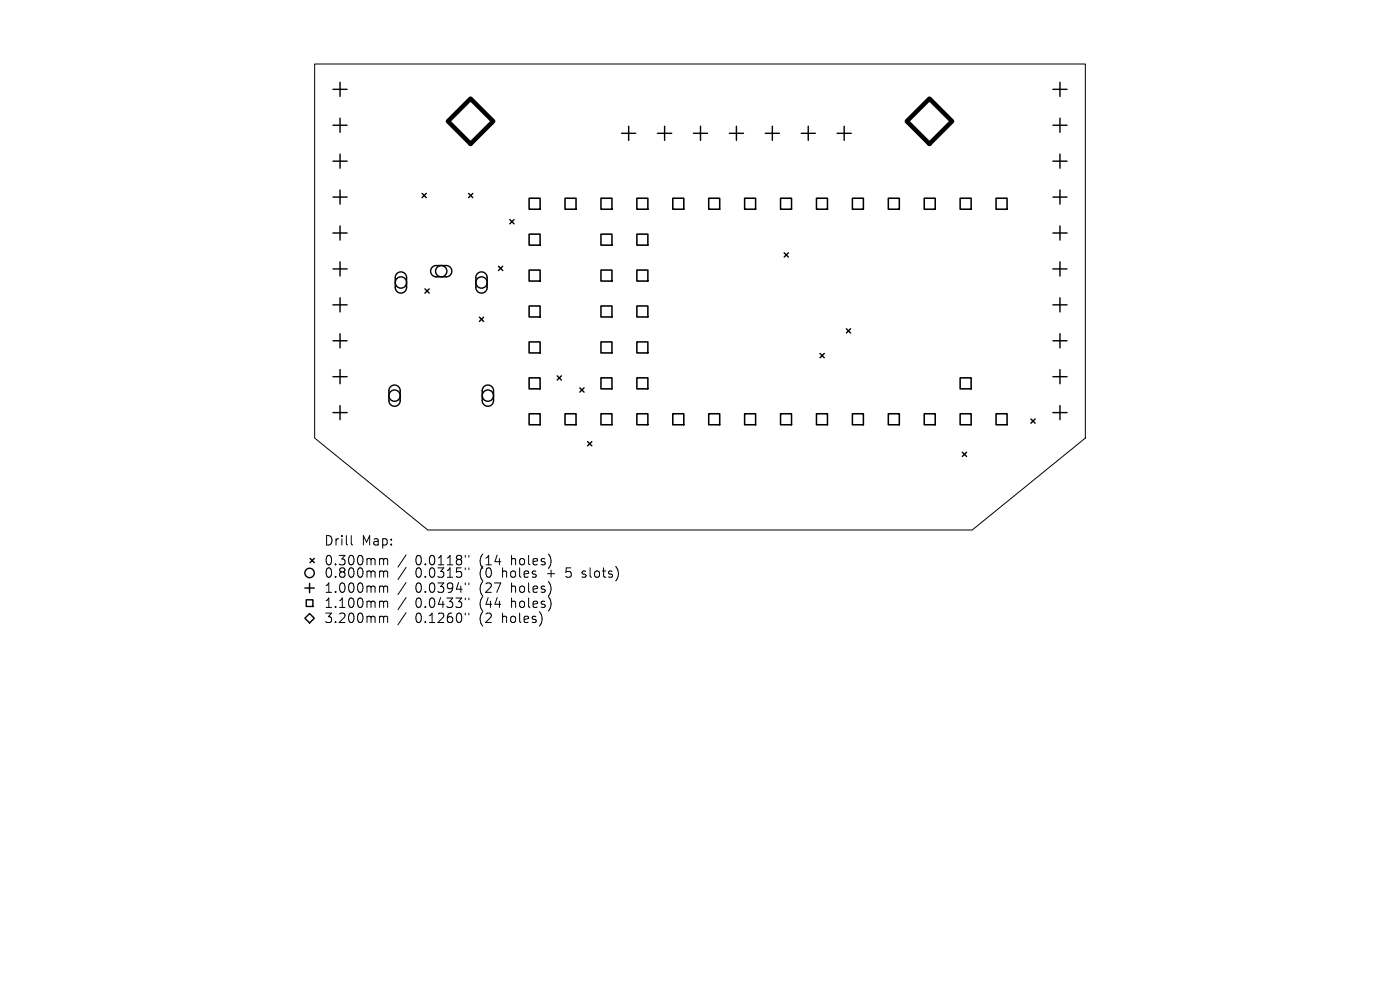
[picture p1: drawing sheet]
<svg xmlns="http://www.w3.org/2000/svg" width="297mm" height="210mm" viewBox="0 0 297 210" stroke-linecap="round" stroke-linejoin="round" font-family="sans-serif">
<defs><g id="words">
<g font-size="2.8">
<text x="68.7" y="116">Drill</text>
<text x="76.7" y="116">Map:</text>
<text x="68.7" y="120.2">0.300mm</text>
<text x="68.7" y="122.8">0.800mm</text>
<text x="88.1" y="120.2">0.0118&quot;</text>
<text x="88.1" y="122.8">0.0315&quot;</text>
<text x="101.8" y="120.2">(14</text>
<text x="101.8" y="122.8">(0</text>
<text x="106.8" y="122.8">holes</text>
<text x="108.7" y="120.2">holes)</text>
<text x="116.5" y="122.8">+</text>
<text x="120.7" y="122.8">5</text>
<text x="124.4" y="122.8">slots)</text>
<text x="68.7" y="126">1.000mm</text>
<text x="68.7" y="129.2">1.100mm</text>
<text x="88.1" y="126">0.0394&quot;</text>
<text x="88.1" y="129.2">0.0433&quot;</text>
<text x="101.8" y="126">(27</text>
<text x="101.8" y="129.2">(44</text>
<text x="108.7" y="126">holes)</text>
<text x="108.7" y="129.2">holes)</text>
<text x="68.7" y="132.4">3.200mm</text>
<text x="88.1" y="132.4">0.1260&quot;</text>
<text x="101.8" y="132.4">(2</text>
<text x="106.8" y="132.4">holes)</text>
</g>
</g></defs>
<g fill="none" stroke="#000" stroke-width=".21">
<path d="M66.8 13.6h163.5v79.3l-24 19.5h-115.5l-24-19.5zM74.5 113.6v1.7l.3 .3M80.8 118.5h.3l.3 .3M81.4 118.8l.3-.3 .4 .1 .1 1.2M81.4 118.8v1M86.1 117.7l-1.7 2.6M98.7 117.8v.4M99.5 117.8v.4M80.8 121.1h.3l.3 .3M80.8 124.3l.5 .1 .1 .2M80.8 127.5l.5 .1 .1 .2M80.8 130.7h.3l.3 .3"/>
<path d="M81.4 121.4v1.1M81.4 124.6v1.1M81.4 127.8v1.1M81.4 131v1.1M81.4 121.4l.3-.3 .4 .1 .1 1.3M81.4 124.6l.3-.3 .4 .1 .1 1.3M81.4 127.8l.3-.3 .4 .1 .1 1.3M81.4 131l.3-.3 .4 .1 .1 1.3M86.1 120.4l-1.7 2.5M86.1 123.6l-1.7 2.5M86.1 126.8l-1.7 2.5M86.1 130l-1.7 2.5"/>
<path d="M98.7 120.5v.3M98.7 123.7v.3M98.7 126.9v.3M98.7 130.1v.3M99.5 120.5v.3M99.5 123.7v.3M99.5 126.9v.3M99.5 130.1v.3M123.5 122.4l.2 .1M123.6 121.2v.5"/>
</g>
<g fill="none" stroke="#000" stroke-width=".3">
<path d="M70.6 18.9h3M72.1 17.4v3M223.4 18.9h3M224.9 17.4v3M70.6 26.6h3M70.6 34.2h3M72.1 25.1v3M72.1 32.7v3M131.9 28.3h3M133.4 26.8v3M139.5 28.3h3M141 26.8v3"/>
<path d="M147.1 28.3h3M148.6 26.8v3M154.7 28.3h3M156.2 26.8v3M162.3 28.3h3M163.8 26.8v3M170 28.3h3M171.5 26.8v3M177.6 28.3h3M179.1 26.8v3M223.4 26.6h3M223.4 34.2h3"/>
<path d="M224.9 25.1v3M224.9 32.7v3M70.6 41.8h3M70.6 49.4h3M70.6 57h3M72.1 40.3v3M72.1 47.9v3M72.1 55.5v3M84.2 58a1.2 1.2 0 0 1 1.3-.2 1.2 1.2 0 0 1 .8 1.1v2.1a1.2 1.2 0 0 1-1.2 1.2 1.2 1.2 0 0 1-1.2-1.2v-2.2zM89.5 41l.9 .9M90.4 41l-.9 .9M91.7 56.7l.7-.4h2.3a1.2 1.2 0 0 1 1.2 1.2 1.2 1.2 0 0 1-1.2 1.2h-2.1a1.2 1.2 0 0 1-1.2-.7 1.2 1.2 0 0 1 .3-1.3z"/>
<path d="M99.4 41l.9 .9M100.3 41l-.9 .9M101.3 58a1.2 1.2 0 0 1 1.3-.2 1.2 1.2 0 0 1 .8 1.1v2.1a1.2 1.2 0 0 1-1.2 1.2 1.2 1.2 0 0 1-1.2-1.2v-2.2zM105.8 56.5l.9 .9M106.7 56.5l-.9 .9M108.2 46.6l.9 .9M109.1 46.6l-.9 .9M166.4 53.6l.9 .9M167.3 53.6l-.9 .9M223.4 41.8h3M223.4 49.4h3M223.4 57h3"/>
<path d="M224.9 40.3v3M224.9 47.9v3M224.9 55.5v3M70.6 64.7h3M70.6 72.3h3M70.6 79.9h3M72.1 63.2v3M72.1 70.8v3M72.1 78.4v3M90.2 61.3l.9 .9M91.1 61.3l-.9 .9M101.7 67.3l.9 .9"/>
<path d="M102.6 67.3l-.9 .9M118.2 79.7l.9 .9M119.1 79.7l-.9 .9M174 75l.9 .9M174.9 75l-.9 .9M179.6 69.7l.9 .9M180.5 69.7l-.9 .9M223.4 64.7h3M223.4 72.3h3M223.4 79.9h3M224.9 63.2v3M224.9 70.8v3"/>
<path d="M224.9 78.4v3M70.6 87.5h3M72.1 86v3M82.9 82a1.2 1.2 0 0 1 1.3-.2 1.2 1.2 0 0 1 .7 1.1v2.1a1.2 1.2 0 0 1-1.2 1.2 1.2 1.2 0 0 1-1.2-1.2v-2.2zM102.7 82a1.2 1.2 0 0 1 1.3-.2 1.2 1.2 0 0 1 .7 1.1v2.1a1.2 1.2 0 0 1-1.2 1.2 1.2 1.2 0 0 1-1.2-1.2v-2.2zM123 82.3l.9 .9M123.9 82.3l-.9 .9M124.7 93.7l.9 .9M125.6 93.7l-.9 .9M204.2 95.9l.9 .9M205.1 95.9l-.9 .9M218.7 88.9l.9 .9"/>
<path d="M219.6 88.9l-.9 .9M223.4 87.5h3M224.9 86v3M65.8 118.5l.9 .9M66.7 118.5l-.9 .9M64.7 124.7h2M65 127.2h1.4v1.4h-1.4zM65.7 130.1l1 1-1 1-1-1zM65.7 123.7v2"/>
<circle cx="85.1" cy="59.9" r="1.2"/>
<circle cx="93.6" cy="57.5" r="1.2"/>
<circle cx="102.2" cy="59.9" r="1.2"/>
<circle cx="83.7" cy="83.9" r="1.2"/>
<circle cx="103.5" cy="83.9" r="1.2"/>
<circle cx="65.7" cy="121.5" r="1"/>
</g>
<g fill="none" stroke="#000" stroke-width=".33">
<path d="M112.2 42.1h2.4v2.3h-2.4zM112.2 49.7h2.4v2.3h-2.4zM112.2 57.3h2.4v2.3h-2.4zM119.9 42.1h2.3v2.3h-2.3zM127.5 42.1h2.3v2.3h-2.3zM127.5 49.7h2.3v2.3h-2.3zM127.5 57.3h2.3v2.3h-2.3zM135.1 42.1h2.3v2.3h-2.3zM135.1 49.7h2.3v2.3h-2.3zM135.1 57.3h2.3v2.3h-2.3zM142.7 42.1h2.4v2.3h-2.4zM150.3 42.1h2.4v2.3h-2.4z"/>
<path d="M158 42.1h2.3v2.3h-2.3zM165.6 42.1h2.3v2.3h-2.3zM173.2 42.1h2.3v2.3h-2.3zM180.8 42.1h2.4v2.3h-2.4zM188.4 42.1h2.4v2.3h-2.4zM196.1 42.1h2.3v2.3h-2.3zM203.7 42.1h2.3v2.3h-2.3zM211.3 42.1h2.3v2.3h-2.3zM112.2 64.9h2.4v2.3h-2.4zM112.2 72.5h2.4v2.4h-2.4zM127.5 64.9h2.3v2.3h-2.3zM127.5 72.5h2.3v2.4h-2.3z"/>
<path d="M135.1 64.9h2.3v2.3h-2.3zM135.1 72.5h2.3v2.4h-2.3zM112.2 80.2h2.4v2.3h-2.4zM112.2 87.8h2.4v2.3h-2.4zM119.9 87.8h2.3v2.3h-2.3zM127.5 80.2h2.3v2.3h-2.3zM127.5 87.8h2.3v2.3h-2.3zM135.1 80.2h2.3v2.3h-2.3zM135.1 87.8h2.3v2.3h-2.3zM142.7 87.8h2.4v2.3h-2.4zM150.3 87.8h2.4v2.3h-2.4zM158 87.8h2.3v2.3h-2.3z"/>
<path d="M165.6 87.8h2.3v2.3h-2.3zM173.2 87.8h2.3v2.3h-2.3zM180.8 87.8h2.4v2.3h-2.4zM188.4 87.8h2.4v2.3h-2.4zM196.1 87.8h2.3v2.3h-2.3zM203.7 80.2h2.3v2.3h-2.3zM203.7 87.8h2.3v2.3h-2.3zM211.3 87.8h2.3v2.3h-2.3z"/>
</g>
<path d="M99.8 20.9l4.8 4.8-4.8 4.8-4.8-4.8zM197.2 20.9l4.8 4.8-4.8 4.8-4.8-4.8z" fill="none" stroke="#000" stroke-width=".96"/>
<use href="#words"/>
</svg>
